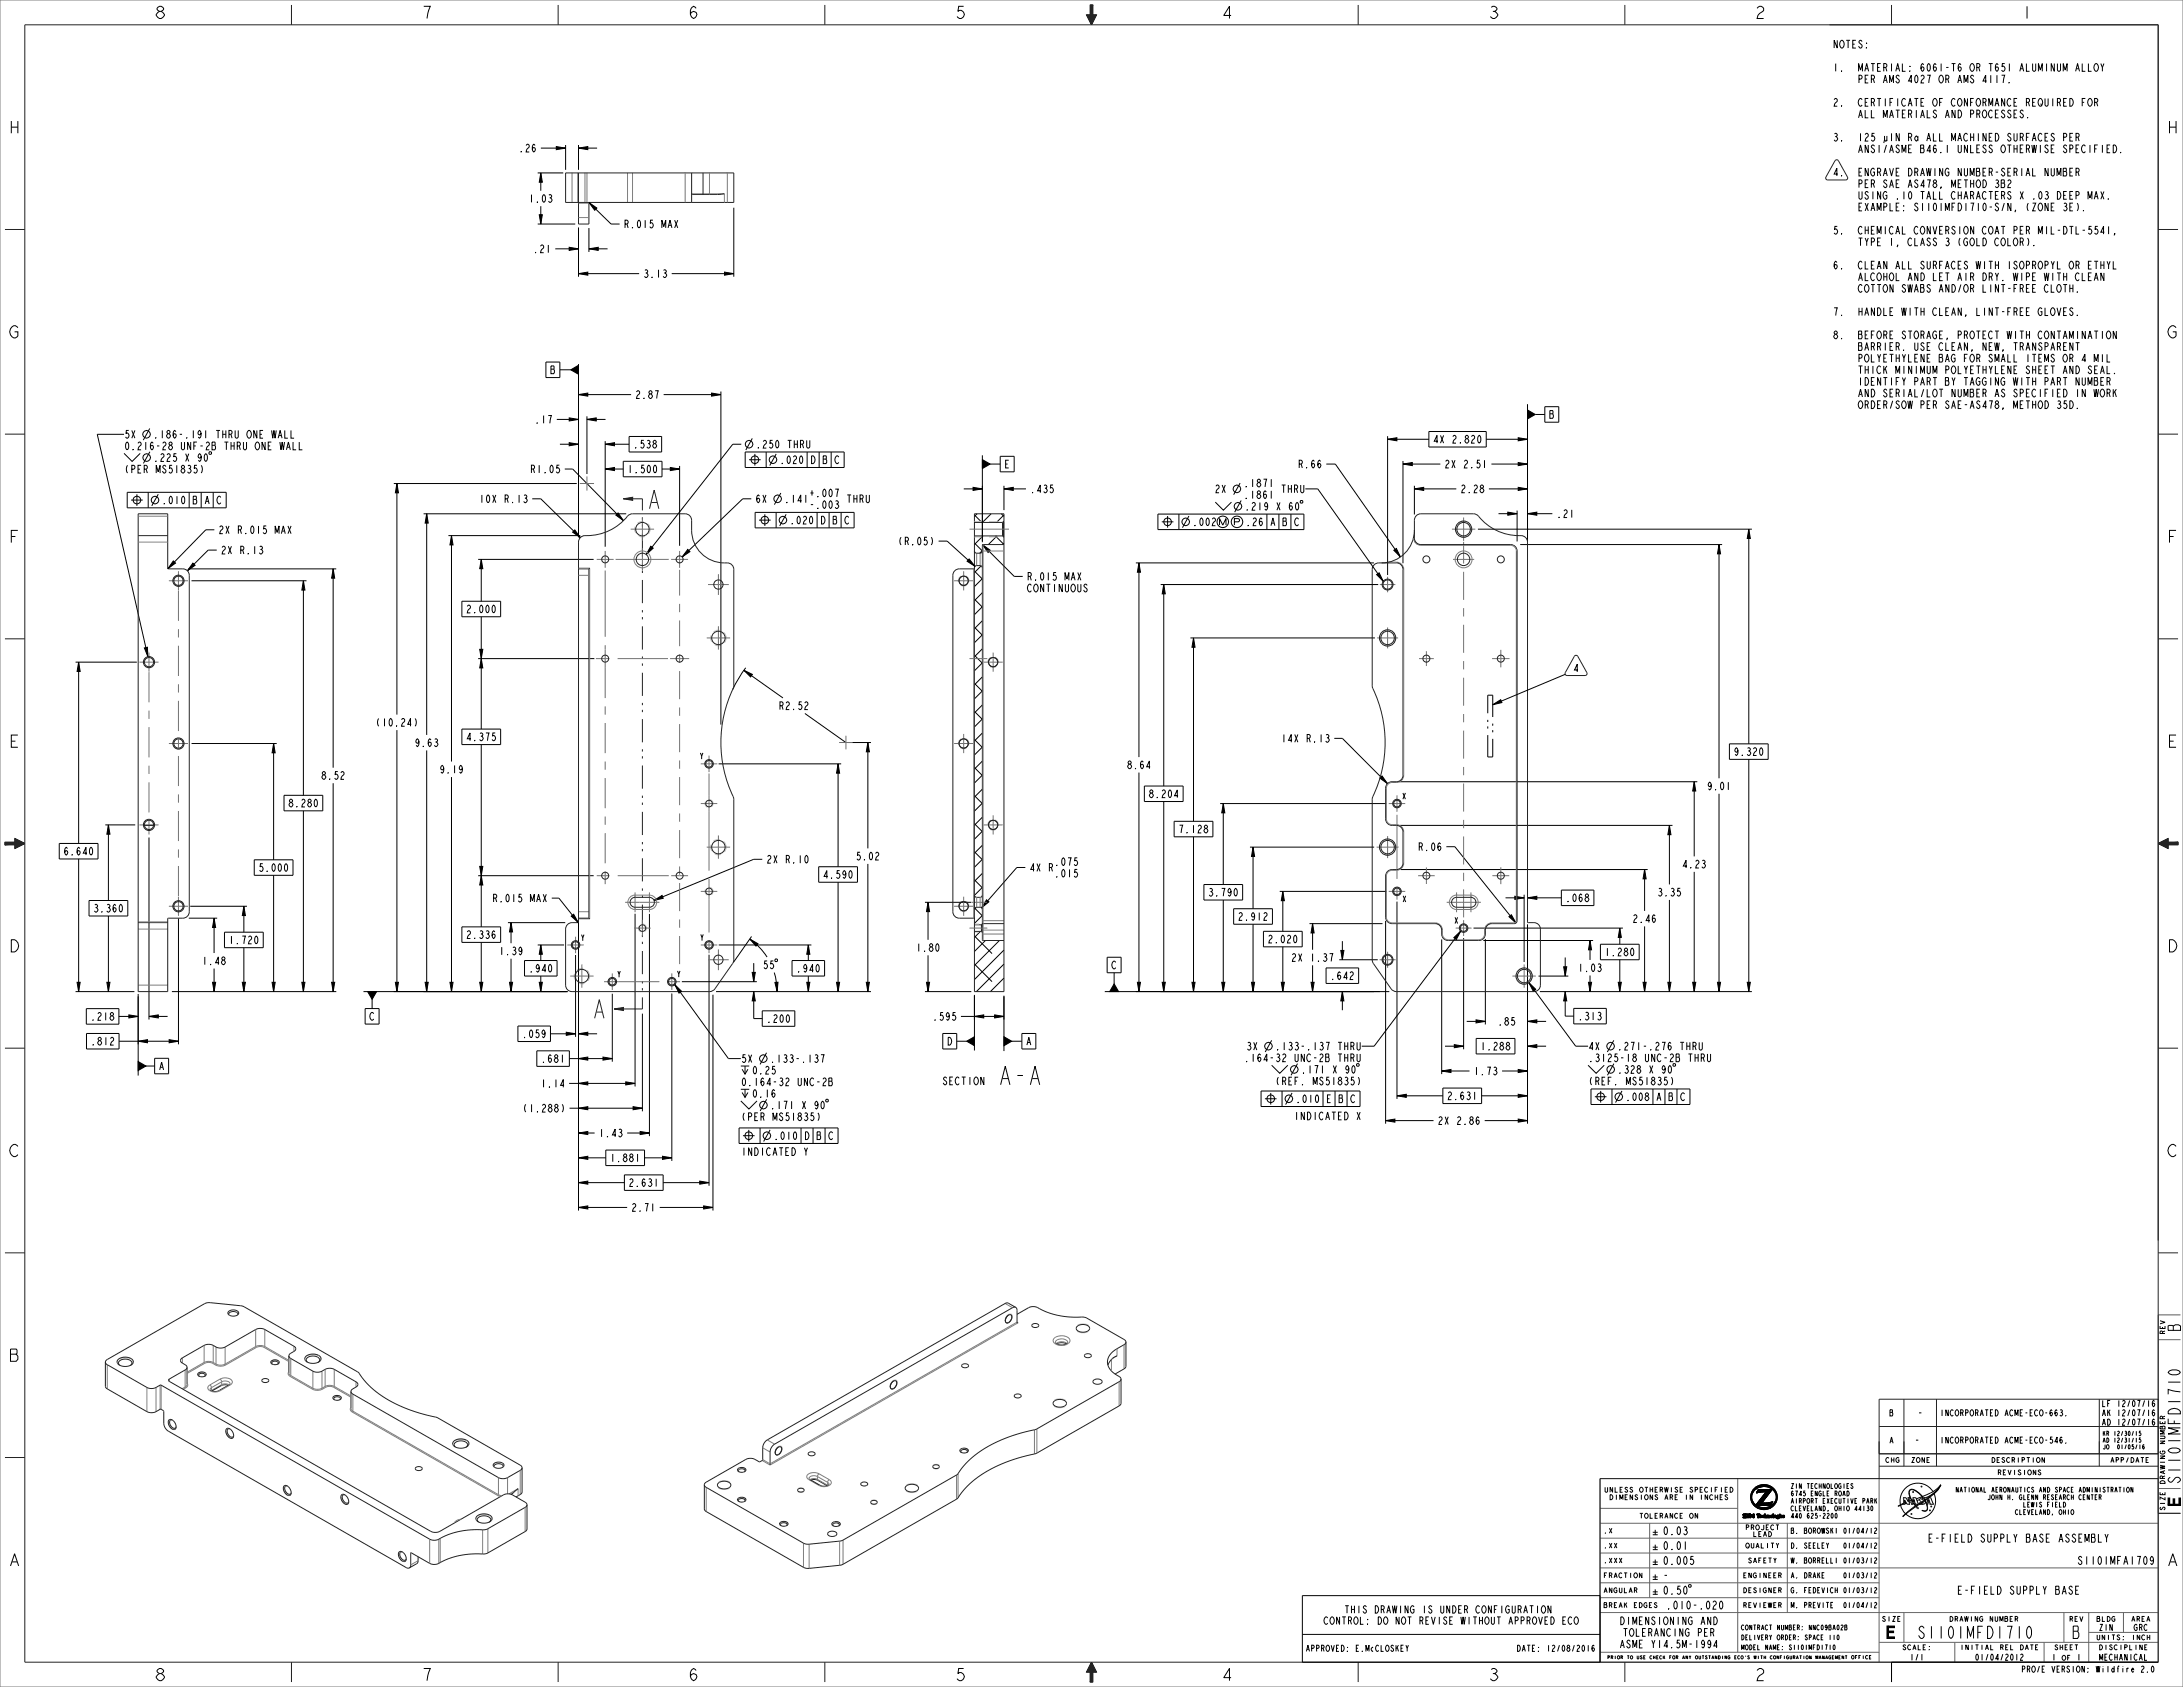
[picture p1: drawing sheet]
<svg xmlns="http://www.w3.org/2000/svg" width="1118mm" height="864mm" viewBox="0 0 1118 864" stroke-linecap="round" stroke-linejoin="round" font-family="sans-serif">
<defs><g id="words">
<text font-size="12.4" x="511" y="555">A-A</text>
<g font-size="8.3">
<text x="1116" y="682" transform="rotate(-90 1116 682)">B</text>
<text x="1116" y="771" transform="rotate(-90 1116 771)">E</text>
<text x="966" y="839">E</text>
<text x="1061" y="839">B</text>
</g>
<g font-size="8.1">
<text x="79" y="9">8</text>
<text x="215" y="9">7</text>
<text x="352" y="9">6</text>
<text x="488" y="9">5</text>
<text x="625" y="9">4</text>
<text x="761" y="9">3</text>
<text x="898" y="9">2</text>
<text x="1034" y="9">1</text>
<text x="4" y="68">H</text>
<text x="1109" y="68">H</text>
<text x="4" y="173">G</text>
<text x="1109" y="173">G</text>
<text x="4" y="278">F</text>
<text x="1109" y="278">F</text>
<text x="4" y="383">E</text>
<text x="1109" y="383">E</text>
<text x="4" y="487">D</text>
<text x="1109" y="487">D</text>
<text x="4" y="592">C</text>
<text x="1109" y="592">C</text>
<text x="4" y="697">B</text>
<text x="1116" y="760" transform="rotate(-90 1116 760)">S1101MFD1710</text>
<text x="4" y="802">A</text>
<text x="1109" y="802">A</text>
<text x="981" y="839">S1101MFD1710</text>
<text x="79" y="860">8</text>
<text x="215" y="860">7</text>
<text x="352" y="860">6</text>
<text x="488" y="860">5</text>
<text x="625" y="860">4</text>
<text x="761" y="860">3</text>
<text x="898" y="860">2</text>
</g>
<g font-size="5.4">
<text x="851" y="786">0.03</text>
<text x="988" y="789">E-FIELD SUPPLY BASE ASSEMBLY</text>
<text x="851" y="793">0.01</text>
<text x="851" y="801">0.005</text>
<text x="1064" y="801">S1101MFA1709</text>
<text x="851" y="809">-</text>
<text x="851" y="816">0.50</text>
<text x="1003" y="816">E-FIELD SUPPLY BASE</text>
<text x="853" y="824">.010-.020</text>
</g>
<g font-size="5.2">
<text x="938" y="25">NOTES:</text>
<text x="938" y="37">1.</text>
<text x="951" y="37">MATERIAL: 6061-T6 OR T651 ALUMINUM ALLOY</text>
<text x="951" y="42">PER AMS 4027 OR AMS 4117.</text>
<text x="938" y="54">2.</text>
<text x="951" y="54">CERTIFICATE OF CONFORMANCE REQUIRED FOR</text>
<text x="951" y="60">ALL MATERIALS AND PROCESSES.</text>
<text x="265" y="78">.26</text>
<text x="938" y="72">3.</text>
<text x="951" y="72">125 µIN Ra ALL MACHINED SURFACES PER</text>
<text x="951" y="78">ANSI/ASME B46.1 UNLESS OTHERWISE SPECIFIED.</text>
<text x="938" y="90">4.</text>
<text x="951" y="90">ENGRAVE DRAWING NUMBER-SERIAL NUMBER</text>
<text x="951" y="96">PER SAE AS478, METHOD 3B2</text>
<text x="951" y="102">USING .10 TALL CHARACTERS X .03 DEEP MAX.</text>
<text x="271" y="104">1.03</text>
<text x="951" y="108">EXAMPLE: S1101MFD1710-S/N, (ZONE 3E).</text>
<text x="319" y="117">R.015 MAX</text>
<text x="938" y="120">5.</text>
<text x="951" y="120">CHEMICAL CONVERSION COAT PER MIL-DTL-5541,</text>
<text x="951" y="126">TYPE I, CLASS 3 (GOLD COLOR).</text>
<text x="273" y="129">.21</text>
<text x="938" y="138">6.</text>
<text x="951" y="138">CLEAN ALL SURFACES WITH ISOPROPYL OR ETHYL</text>
<text x="329" y="142">3.13</text>
<text x="951" y="144">ALCOHOL AND LET AIR DRY. WIPE WITH CLEAN</text>
<text x="951" y="150">COTTON SWABS AND/OR LINT-FREE CLOTH.</text>
<text x="938" y="162">7.</text>
<text x="951" y="162">HANDLE WITH CLEAN, LINT-FREE GLOVES.</text>
<text x="938" y="173">8.</text>
<text x="951" y="173">BEFORE STORAGE, PROTECT WITH CONTAMINATION</text>
<text x="951" y="179">BARRIER. USE CLEAN, NEW, TRANSPARENT</text>
<text x="951" y="185">POLYETHYLENE BAG FOR SMALL ITEMS OR 4 MIL</text>
<text x="281" y="191">B</text>
<text x="951" y="191">THICK MINIMUM POLYETHYLENE SHEET AND SEAL.</text>
<text x="951" y="197">IDENTIFY PART BY TAGGING WITH PART NUMBER</text>
<text x="325" y="204">2.87</text>
<text x="951" y="203">AND SERIAL/LOT NUMBER AS SPECIFIED IN WORK</text>
<text x="951" y="209">ORDER/SOW PER SAE-AS478, METHOD 35D.</text>
<text x="793" y="214">B</text>
<text x="274" y="217">.17</text>
<text x="78" y="224">.186-.191</text>
<text x="110" y="224">THRU ONE WALL</text>
<text x="734" y="227">4X 2.820</text>
<text x="64" y="230">0.216-28 UNF-2B THRU ONE WALL</text>
<text x="324" y="229">.538</text>
<text x="387" y="229">.250 THRU</text>
<text x="101" y="236">90</text>
<text x="514" y="240">E</text>
<text x="664" y="240">R.66</text>
<text x="739" y="240">2X 2.51</text>
<text x="64" y="242">(PER MS51835)</text>
<text x="271" y="242">R1.05</text>
<text x="321" y="242">1.500</text>
<text x="637" y="249">.1871</text>
<text x="245" y="257">10X R.13</text>
<text x="401" y="257">.141</text>
<text x="414" y="254">+.007</text>
<text x="433" y="257">THRU</text>
<text x="527" y="252">.435</text>
<text x="637" y="255">.1861</text>
<text x="656" y="252">THRU</text>
<text x="748" y="252">2.28</text>
<text x="414" y="260">-.003</text>
<text x="797" y="265">.21</text>
<text x="112" y="273">2X R.015 MAX</text>
<text x="460" y="279">(R.05)</text>
<text x="113" y="284">2X R.13</text>
<text x="526" y="297">R.015 MAX</text>
<text x="526" y="303">CONTINUOUS</text>
<text x="238" y="314">2.000</text>
<text x="805" y="344">4</text>
<text x="399" y="363">R2.52</text>
<text x="192" y="372">(10.24)</text>
<text x="212" y="382">9.63</text>
<text x="238" y="379">4.375</text>
<text x="656" y="380">14X R.13</text>
<text x="887" y="387">9.320</text>
<text x="225" y="396">9.19</text>
<text x="577" y="394">8.64</text>
<text x="164" y="399">8.52</text>
<text x="874" y="404">9.01</text>
<text x="147" y="413">8.280</text>
<text x="588" y="408">8.204</text>
<text x="603" y="426">7.128</text>
<text x="32" y="438">6.640</text>
<text x="726" y="435">R.06</text>
<text x="392" y="442">2X R.10</text>
<text x="438" y="440">5.02</text>
<text x="540" y="443">.075</text>
<text x="132" y="446">5.000</text>
<text x="421" y="450">4.590</text>
<text x="527" y="446">4X R</text>
<text x="540" y="449">.015</text>
<text x="861" y="444">4.23</text>
<text x="252" y="462">R.015 MAX</text>
<text x="618" y="459">3.790</text>
<text x="801" y="462">.068</text>
<text x="848" y="459">3.35</text>
<text x="48" y="467">3.360</text>
<text x="634" y="471">2.912</text>
<text x="836" y="472">2.46</text>
<text x="117" y="483">1.720</text>
<text x="238" y="480">2.336</text>
<text x="649" y="483">2.020</text>
<text x="255" y="489">1.39</text>
<text x="469" y="487">1.80</text>
<text x="821" y="489">1.280</text>
<text x="103" y="494">1.48</text>
<text x="271" y="498">.940</text>
<text x="407" y="498">.940</text>
<text x="569" y="496">C</text>
<text x="661" y="492">2X 1.37</text>
<text x="808" y="497">1.03</text>
<text x="681" y="501">.642</text>
<text x="46" y="522">.218</text>
<text x="189" y="522">C</text>
<text x="392" y="523">.200</text>
<text x="477" y="522">.595</text>
<text x="767" y="525">.85</text>
<text x="808" y="522">.313</text>
<text x="267" y="531">.059</text>
<text x="46" y="535">.812</text>
<text x="485" y="535">D</text>
<text x="525" y="535">A</text>
<text x="653" y="538">.133-.137</text>
<text x="684" y="538">THRU</text>
<text x="758" y="538">1.288</text>
<text x="828" y="538">.271-.276</text>
<text x="860" y="538">THRU</text>
<text x="277" y="544">.681</text>
<text x="394" y="544">.133-.137</text>
<text x="637" y="543">.164-32 UNC-2B THRU</text>
<text x="813" y="543">.3125-18 UNC-2B THRU</text>
<text x="81" y="548">A</text>
<text x="385" y="550">0.25</text>
<text x="754" y="550">1.73</text>
<text x="277" y="557">1.14</text>
<text x="379" y="556">0.164</text>
<text x="395" y="556">-32 UNC-2B</text>
<text x="482" y="555">SECTION</text>
<text x="653" y="555">(REF. MS51835)</text>
<text x="813" y="555">(REF. MS51835)</text>
<text x="385" y="562">0.16</text>
<text x="741" y="563">2.631</text>
<text x="267" y="569">(1.288)</text>
<text x="416" y="568">90</text>
<text x="379" y="574">(PER MS51835)</text>
<text x="662" y="573">INDICATED X</text>
<text x="736" y="576">2X 2.86</text>
<text x="306" y="582">1.43</text>
<text x="379" y="592">INDICATED Y</text>
<text x="312" y="595">1.881</text>
<text x="322" y="607">2.631</text>
<text x="323" y="620">2.71</text>
<text x="982" y="725">-</text>
<text x="980" y="739">-</text>
<text x="830" y="832">DIMENSIONING AND</text>
<text x="831" y="838">TOLERANCING PER</text>
<text x="830" y="844">ASME Y14.5M-1994</text>
</g>
<g font-size="5">
<text x="689" y="826">THIS DRAWING IS UNDER CONFIGURATION</text>
<text x="679" y="832">CONTROL: DO NOT REVISE WITHOUT APPROVED ECO</text>
</g>
<g font-size="4.1">
<text x="358" y="389">Y</text>
<text x="718" y="409">X</text>
<text x="718" y="462">X</text>
<text x="744" y="473">X</text>
<text x="297" y="482">Y</text>
<text x="358" y="482">Y</text>
<text x="316" y="500">Y</text>
<text x="346" y="500">Y</text>
<text x="967" y="725">B</text>
<text x="993" y="725">INCORPORATED ACME-ECO-663.</text>
<text x="1076" y="720">LF 12/07/16</text>
<text x="1076" y="725">AK 12/07/16</text>
<text x="1076" y="730">AD 12/07/16</text>
<text x="967" y="739">A</text>
<text x="993" y="739">INCORPORATED ACME-ECO-546.</text>
<text x="1075" y="835">ZIN</text>
<text x="1092" y="835">GRC</text>
<text x="668" y="845">APPROVED: E.McCLOSKEY</text>
<text x="776" y="845">DATE: 12/08/2016</text>
<text x="978" y="850">1/1</text>
<text x="1011" y="850">01/04/2012</text>
<text x="1050" y="850">1</text>
<text x="1063" y="850">1</text>
<text x="1075" y="850">MECHANICAL</text>
<text x="1036" y="856">PRO/E VERSION:</text>
<text x="1074" y="856">Wildfire 2.0</text>
</g>
<g font-size="3.6">
<text x="917" y="785">B. BOROWSKI 01/04/12</text>
<text x="917" y="793">D. SEELEY</text>
<text x="943" y="793">01/04/12</text>
<text x="917" y="800">W. BORRELLI 01/03/12</text>
<text x="917" y="808">A. DRAKE</text>
<text x="943" y="808">01/03/12</text>
<text x="917" y="815">G. FEDEVICH 01/03/12</text>
<text x="917" y="823">M. PREVITE</text>
<text x="943" y="823">01/04/12</text>
</g>
<g font-size="3.3">
<text x="1108" y="683" transform="rotate(-90 1108 683)">REV</text>
<text x="1108" y="740" transform="rotate(-90 1108 740)">NUMBER</text>
<text x="965" y="749">CHG</text>
<text x="978" y="749">ZONE</text>
<text x="1019" y="749">DESCRIPTION</text>
<text x="1080" y="749">APP/DATE</text>
<text x="1022" y="755">REVISIONS</text>
<text x="917" y="762">ZIN TECHNOLOGIES</text>
<text x="1108" y="760" transform="rotate(-90 1108 760)">DRAWING</text>
<text x="822" y="764">UNLESS</text>
<text x="824" y="768">DIMENSIONS</text>
<text x="839" y="764">OTHERWISE</text>
<text x="852" y="768">ARE</text>
<text x="862" y="768">IN</text>
<text x="864" y="764">SPECIFIED</text>
<text x="869" y="768">INCHES</text>
<text x="917" y="766">6745 ENGLE ROAD</text>
<text x="1002" y="764">NATIONAL AERONAUTICS AND SPACE ADMINISTRATION</text>
<text x="1018" y="768">JOHN H. GLENN RESEARCH CENTER</text>
<text x="917" y="770">AIRPORT EXECUTIVE PARK</text>
<text x="917" y="773">CLEVELAND, OHIO 44130</text>
<text x="1036" y="772">LEWIS FIELD</text>
<text x="1108" y="773" transform="rotate(-90 1108 773)">SIZE</text>
<text x="839" y="777">TOLERANCE</text>
<text x="864" y="777">ON</text>
<text x="917" y="777">440 625-2200</text>
<text x="1032" y="775">CLEVELAND, OHIO</text>
<text x="821" y="785">.X</text>
<text x="894" y="783">PROJECT</text>
<text x="897" y="787">LEAD</text>
<text x="821" y="792">.XX</text>
<text x="894" y="792">QUALITY</text>
<text x="821" y="800">.XXX</text>
<text x="895" y="800">SAFETY</text>
<text x="821" y="808">FRACTION</text>
<text x="892" y="808">ENGINEER</text>
<text x="821" y="815">ANGULAR</text>
<text x="892" y="815">DESIGNER</text>
<text x="821" y="823">BREAK</text>
<text x="836" y="823">EDGES</text>
<text x="892" y="823">REVIEWER</text>
<text x="963" y="830">SIZE</text>
<text x="998" y="830">DRAWING</text>
<text x="1018" y="830">NUMBER</text>
<text x="1059" y="830">REV</text>
<text x="1073" y="830">BLDG</text>
<text x="1091" y="830">AREA</text>
<text x="891" y="839">DELIVERY ORDER:</text>
<text x="891" y="834">CONTRACT NUMBER:</text>
<text x="924" y="839">SPACE 110</text>
<text x="926" y="834">NNC09BA02B</text>
<text x="1073" y="839">UNITS:</text>
<text x="1091" y="839">INCH</text>
<text x="891" y="845">MODEL NAME:</text>
<text x="916" y="845">S1101MFD1710</text>
<text x="974" y="845">SCALE:</text>
<text x="1004" y="845">INITIAL</text>
<text x="1024" y="845">REL</text>
<text x="1034" y="845">DATE</text>
<text x="1052" y="845">SHEET</text>
<text x="1075" y="845">DISCIPLINE</text>
<text x="1055" y="850">OF</text>
</g>
<g font-size="3">
<text x="1076" y="735">KR 12/30/15</text>
<text x="1076" y="738">AD 12/31/15</text>
<text x="1076" y="742">JO</text>
<text x="1083" y="742">01/05/16</text>
</g>
<text font-size="2.3" x="948" y="849">OFFICE</text>
<g font-size="2.1">
<text x="824" y="849">PRIOR</text>
<text x="834" y="849">TO</text>
<text x="839" y="849">USE</text>
<text x="845" y="849">CHECK</text>
<text x="855" y="849">FOR</text>
<text x="862" y="849">ANY</text>
<text x="868" y="849">OUTSTANDING</text>
<text x="888" y="849">ECO'S</text>
<text x="897" y="849">WITH</text>
<text x="905" y="849">CONFIGURATION</text>
<text x="928" y="849">MANAGEMENT</text>
</g>
</g></defs>
<path d="M558 3h1l-1 5z" fill="#222"/>
<path d="M558 3h1l-1 5z" fill="none" stroke="#222" stroke-width=".51"/>
<path d="M559 3v5h-1z" fill="#222"/>
<path d="M559 3v5h-1z" fill="none" stroke="#222" stroke-width=".51"/>
<path d="M559 8h2l-2 5z" fill="#222"/>
<path d="M559 8h2l-2 5z" fill="none" stroke="#222" stroke-width=".51"/>
<path d="M558 8h1v5z" fill="#222"/>
<path d="M558 8h1v5z" fill="none" stroke="#222" stroke-width=".51"/>
<path d="M556 8h2l1 5z" fill="#222"/>
<path d="M556 8h2l1 5z" fill="none" stroke="#222" stroke-width=".51"/>
<path d="M8 429l5 3-5-1z" fill="#222"/>
<path d="M8 429l5 3-5-1z" fill="none" stroke="#222" stroke-width=".51"/>
<path d="M1105 432l10-1z" fill="#222"/>
<path d="M1105 432l10-1z" fill="none" stroke="#222" stroke-width=".51"/>
<path d="M1105 432l5-3v2z" fill="#222"/>
<path d="M1105 432l5-3v2z" fill="none" stroke="#222" stroke-width=".51"/>
<path d="M3 432l5-1 5 1z" fill="#222"/>
<path d="M3 432l5-1 5 1z" fill="none" stroke="#222" stroke-width=".51"/>
<path d="M3 431h5l-5 1z" fill="#222"/>
<path d="M3 431h5l-5 1z" fill="none" stroke="#222" stroke-width=".51"/>
<path d="M1105 432l10-1-5 1z" fill="#222"/>
<path d="M1105 432l10-1-5 1z" fill="none" stroke="#222" stroke-width=".51"/>
<path d="M1110 432l5-1v1z" fill="#222"/>
<path d="M1110 432l5-1v1z" fill="none" stroke="#222" stroke-width=".51"/>
<path d="M3 432h10z" fill="#222"/>
<path d="M3 432h10z" fill="none" stroke="#222" stroke-width=".51"/>
<path d="M8 432h5l-5 2z" fill="#222"/>
<path d="M8 432h5l-5 2z" fill="none" stroke="#222" stroke-width=".51"/>
<path d="M1105 432h5v2z" fill="#222"/>
<path d="M1105 432h5v2z" fill="none" stroke="#222" stroke-width=".51"/>
<path d="M559 851l-1 5h-2z" fill="#222"/>
<path d="M559 851l-1 5h-2z" fill="none" stroke="#222" stroke-width=".51"/>
<path d="M559 851v5h-1z" fill="#222"/>
<path d="M559 851v5h-1z" fill="none" stroke="#222" stroke-width=".51"/>
<path d="M559 851l2 5h-2z" fill="#222"/>
<path d="M559 851l2 5h-2z" fill="none" stroke="#222" stroke-width=".51"/>
<path d="M558 856h1l-1 5z" fill="#222"/>
<path d="M558 856h1l-1 5z" fill="none" stroke="#222" stroke-width=".51"/>
<path d="M559 856v5h-1z" fill="#222"/>
<path d="M559 856v5h-1z" fill="none" stroke="#222" stroke-width=".51"/>
<path d="M314 517l5-1v1z" fill="#222"/>
<path d="M305 518h3M314 517l5-1v1zM304 521l3-9 2 9" fill="none" stroke="#222" stroke-width=".51"/>
<path d="M319 255h5v1z" fill="#222"/>
<g fill="none" stroke="#222" stroke-width=".51">
<path d="M13 13h1092v838h-1092zM149 3v10M286 3v10M422 3v10M558 3h1v5h2l-2 5-3-5h2zM559 3v10M695 3v10M832 3v10M968 3v10M3 117h10M1105 117h10M3 222h10"/>
<path d="M1105 222h10M319 255h5v1zM319 255h10v6M333 257h3M329 265v1M329 268v2M329 273v12M333 260l2-9 2 9M499 263h15v16h-11v179l-1 1h-2l-1-1zM499 274h14M499 267h14M513 267v7"/>
<path d="M513 274l1 1M514 267v8M514 267h-1M329 289v1M329 292v1M329 297v12M499 282l1 1h2l1-1M499 291l1-1h2l1 1M329 312v2M329 316v1M3 327h10M329 321v12"/>
<path d="M329 336v1M329 340v1M1105 327h10M329 344v12M329 360v1M329 363v2M329 368v12M329 384v1M329 387v1M329 392v12M329 407v1M329 411v1"/>
<path d="M329 416v11M3 431h5v-2l5 3-5 2v-2h-5zM3 432h10M329 431v1M329 435v1M329 439v12M1105 432l5-3v2h5v1h-5v2zM1105 432h10M329 455v1M329 458v2M329 463v12M329 479v1"/>
<path d="M499 477h3M499 473h3M499 465l3-1 1 1v16h11v27h-15v-42zM502 477h1M502 473v4M503 473v4M503 473h-1M503 473h.1M329 482v1M329 487v12M329 511v6h-15M329 502v1"/>
<path d="M329 506v1M3 537h10M1105 537h10M3 641h10M1105 641h10M516 674l1-1 1 1-1 2-1 1-1-1zM457 707h1l1 1-1 2-1 1-1-1zM975 716v35M991 716v35M1075 716v35M962 730h143M3 746h10"/>
<path d="M398 741h2v1l-1 2-1 1-1-1zM962 744h143v-28h-143v41M962 751h143M1105 757h-286v94M1105 775h11M149 851v10M286 851v10M422 851v10M559 851l2 5h-2v5h-1v-5h-2zM559 851v10M695 851v10M832 851v10"/>
<path d="M968 851v10"/>
<circle cx="493" cy="297" r="2.4"/>
<circle cx="508" cy="339" r="2.4"/>
<circle cx="493" cy="381" r="2.4"/>
<circle cx="508" cy="422" r="2.4"/>
<circle cx="493" cy="464" r="2.4"/>
</g>
<g fill="none" stroke="#000" stroke-width=".51" stroke-dasharray="12.7 12.7" stroke-linecap="butt">
<path d="M499 278l4 4M499 264l4 3M510 274l4 5M513 263l1 1M499 292l4 4M499 307l4 4M499 335l4 5M499 321l4 4M499 350l4 4M499 379l4 4M499 364l4 4M499 393l4 4"/>
<path d="M499 407l4 4M499 436l4 4M499 422l4 4M499 450l4 4M499 479l15 15M499 465l4 4M499 494l14 14"/>
</g>
<g fill="none" stroke="#000" stroke-width=".51">
<path d="M277 76h13M285 75l5 1-5 1zM290 74v13M296 76l5-1v2zM296 74v13M296 76h10M275 89h13M277 89l1 4h-2zM277 89v9M275 115h19M276 110h2l-1 5zM277 106v9"/>
<path d="M296 116v26M302 117v12M376 106v36M284 127h12M291 127h5l-5 1zM302 127h4v1zM302 127h9M371 139l5 1-5 1zM296 140l5-1v2zM296 140h31M344 140h32M77 219l-4 6"/>
<path d="M285 215h11M291 214l5 1-5 1zM296 202l5-1v2zM296 200v75M296 202h27M300 215l5-1v2zM300 213v30M300 215h10M340 202h29M364 201l5 1-5 1zM369 200v171M64 232l4 4 4-4"/>
<path d="M64 222h-14l26 114M66 220h-1l-1 2h1a1.3 1.3 0 0 1 1 1 1.3 1.3 0 0 1-1 1h-1M67 220l2 4M69 220l-2 4M77 231l-4 6M80 236h.1M82 233l1-1 1 1-2 3h2M86 233v-1l1 1-1 3h1M90 232h-1v2a1.3 1.3 0 0 1 1 1 1.3 1.3 0 0 1-1 1M95 232l2 4M97 232l-2 4M107 231l1 1v1l-1-1z"/>
<path d="M287 227h9M291 227h5l-5 1zM310 227h5v1zM310 226v54M310 227h12M319 236h20v8h-20zM322 223h17v8h-17zM343 239l5 1-5 1zM348 239v40M380 227h-5l-44 57M382 231h50v8h-50zM383 235h6"/>
<path d="M385 224l-3 6M386 232v6M392 231v8M397 232l-3 6M401 237h.1M403 234h1l1 1-1 2-1-1zM406 234l1-1 1 1-2 3h2M410 234h1v1l-1 2-1-1zM413 231v8M415 233a2 2 0 0 1 2 2 2 2 0 0 1-2 2zM419 231v8M421 233l2 1v3h-2z"/>
<path d="M421 235h2M426 231v8M429 234v-1a2.1 2.1 0 0 0-2 2 2.1 2.1 0 0 0 2 2M679 238h5l33 47M710 225l5-1v2zM710 223v71M710 225h22M718 238l5-1v1zM718 236v52M718 238h19M732 221h29v8h-29zM761 225h21"/>
<path d="M764 238h18M777 224l5 1-5 1zM777 237l5 1h-5zM782 223v54M272 255h5l20 20M289 240h4l26 27M310 240l5-1v2zM310 240h9M339 240h9M385 255h-5l-31 30M389 254l-1-1-1 2 1 2h1v-2h-1l-1 1M391 253l1 4"/>
<path d="M392 253l-1 4M400 252l-4 6M493 250h10M498 249l5 1-5 1zM503 249v28M514 250l5-1v2zM514 249v12M514 250h11M724 250l5-1v2zM724 250h22M724 249v14M762 250h20"/>
<path d="M777 249l5 1-5 1zM217 263h104M218 263l1 5h-1zM218 263v113M230 274h67M231 274l1 5h-2zM231 274v116M294 271l3 4-4-3zM315 264l1-1 3 4zM333 280l1 1-3 3zM387 262h50v8h-50zM389 266h6"/>
<path d="M392 263v6M397 262v8M402 263l-3 6M406 268h.1M408 265h1l1 1-1 2-1-1zM411 265l1-1 1 1-2 3h2M415 265h1v1l-1 2-1-1zM418 262v8M421 264a2 2 0 0 1 1 2 2 2 0 0 1-1 2zM424 262v8M427 264l1 1v3h-1zM427 266h1"/>
<path d="M431 262v8M434 265v-1a2.1 2.1 0 0 0-1 2 2.1 2.1 0 0 0 1 2M500 263l-1 1M503 279l4 3-1 1zM503 279l16 16h5M503 274l-4 5M507 263l-4 4M510 274l-4 5M514 264l-4 3M514 278l-1 1M757 271h140M767 263h10"/>
<path d="M772 262l5 1-5 1zM777 261v16M778 279h104M782 263l5-1v2zM782 263h13M880 279l1 5h-2zM880 279v119M895 271l1 5h-1zM895 271v110M96 291h76M98 297h59M99 288l1 1-4 3z"/>
<path d="M111 282h-4l-11 10M155 297l1 5h-1zM155 297v110M171 291v5h-1zM171 291v102M245 286h59M246 286l1 5h-1zM246 286v22M352 281l1 1-4 3zM502 290l-3 3M503 282l-1 1M503 296l-4 4"/>
<path d="M581 288h122M583 288l1 5h-2zM583 288v100M714 282l1-1 2 4zM236 308h20v8h-20zM246 316v57M503 303l-4 4M503 311l-4 4M503 318l-4 4M39 339h31M40 339l1 5h-2zM40 339v93"/>
<path d="M74 332l1-1 1 5zM245 337h59M246 332h1l-1 5zM246 337l1 5h-1zM503 325l-4 4M503 332l-4 4M503 339l-4 4M609 327h95M611 327l1 4h-2zM611 327v93M381 343l4 2-1 2zM381 343l20 14"/>
<path d="M382 342l-7 11M503 347l-4 4M503 354l-4 4M236 373h20v8h-20zM412 365l21 15M503 361l-4 4M503 368l-4 4M503 375l-4 4M683 378h4l23 23M98 381h44M140 381l1 4h-2zM140 381v59"/>
<path d="M218 384v124M231 398v110M246 381v93M368 391h63M429 391l1 5h-2zM429 391v53M434 380h12M444 380l1 5h-1zM444 380v54M503 382l-4 4M503 390l-4 4M503 397l-4 4"/>
<path d="M583 396v112M706 398l2-1 2 4zM885 381h20v8h-20zM895 389v119M145 407h20v8h-20zM155 415v93M171 401v107M503 404l-4 4M503 411l-4 4M503 418l-4 4M625 411h85M626 411l1 5h-2z"/>
<path d="M626 411v42M716 400h153M867 400l1 5h-1zM867 400v38M880 406v102M30 432h20v8h-20zM40 440v68M54 422h15M56 422v5h-1zM56 422v39M76 429v93M390 440h-4l-51 21"/>
<path d="M503 426l-4 4M503 433l-4 4M503 440l-4 4M601 420h20v8h-20zM611 428v80M640 434h64M642 434v4h-1zM642 434v31M717 423h139M740 433h5l31 39M855 423v4h-1zM855 423v30"/>
<path d="M130 440h20v8h-20zM140 448v60M245 448h59M246 444h1l-1 4zM246 448l1 5h-1zM419 444h20v8h-20zM429 452v56M444 442v66M503 447l-4 4M503 454l-4 4M525 444h-4l-18 21M616 453h20v8h-20z"/>
<path d="M655 456h55M657 456l1 5h-2zM657 456v21M717 445h127M771 460h9M776 459l4 1h-4zM780 458v34M782 460l5-1v1zM782 460h17M782 458v12M799 456h17v8h-17zM842 445l1 5h-2z"/>
<path d="M842 445v21M867 446v62M46 461h19v8h-19zM56 469v39M91 470v65M97 470h14M97 464h29M110 470v5h-1zM110 470v18M115 477h20v8h-20zM125 464l1 5h-2zM125 464v13"/>
<path d="M236 474h20v8h-20zM260 472h29M262 472v5h-1zM262 472v11M296 472v148M325 468v88M332 468v114M335 461l4-3 1 2zM385 479l-10 14M474 462h23M475 462l1 5h-2zM475 462v19"/>
<path d="M500 464l-1 2M502 477l-3 3M503 469l-4 4M505 461l1 1-3 3zM626 461v47M632 465h19v8h-19zM642 473v35M647 477h20v8h-20zM670 473h38M672 473l1 5h-2zM672 473v13M709 471v104"/>
<path d="M715 462v101M754 475h77M773 469l1-1 2 4zM782 473v102M829 475l1 5h-2zM829 475v8M842 474v34M855 461v47M110 496v12M125 485v23M246 482v26M262 491v17"/>
<path d="M269 492h16v8h-16zM275 484h14M277 484l1 5h-2zM277 484v8M277 500v8M295 489v42M363 489v118M368 484h47M384 481l4 2-1 1zM384 481l4 3 5 6M385 498h2l-1 5zM386 493v10"/>
<path d="M393 492h-1l-1 2 1-1a1.3 1.3 0 0 1 1 2 1.3 1.3 0 0 1-1 1l-1-1M396 492h-1v2v-1a1.3 1.3 0 0 1 1 2 1.3 1.3 0 0 1-1 1l-1-1M396 498l2 10M397 491h1v1h-1zM405 492h17v8h-17zM414 484l1 5h-2zM414 484v8M414 500v8M475 489v19M504 481l-5 6M512 481l-13 13M514 486l-15 15"/>
<path d="M514 494l-14 14M657 485v23M672 494v14M679 495h17v8h-17zM686 491h19M686 487h2l-1 4zM687 482v9M738 481v69M749 480v57M759 481h57M760 481v43M788 500h15"/>
<path d="M801 495h1l-1 5zM801 490v10M814 481l1 5h-2zM814 481v10M814 499v9M819 483h20v8h-20zM829 491v17M39 508h30M39 503h2l-1 5zM44 516h17v8h-17zM55 503h1v5zM66 520h5l-5 1z"/>
<path d="M71 509v26M88 508h84M109 503h1v5zM124 503h2l-1 5zM139 503h2l-1 5zM155 503h1l-1 5zM170 503h1v5zM217 508h74M218 503h1l-1 5zM230 503h2l-1 5zM246 503h1l-1 5zM261 503h1v5z"/>
<path d="M276 503h2l-1 5zM313 509v34M329 519v50M344 509v85M349 503h38M365 509v111M367 508h79M386 508l1 4h-2zM386 508v13h4M390 517h17v8h-17zM397 503h1v5zM413 503h2l-1 5z"/>
<path d="M428 503h2l-1 5zM444 503h1l-1 5zM474 508h23M474 503h2l-1 5zM499 510v12M509 520h5l-5 1zM514 501l-7 7M514 510v12M581 508h130M582 503h2l-1 5zM610 503h2l-1 5zM625 503h2l-1 5z"/>
<path d="M641 503h1v5zM656 503h2l-1 5zM671 503h2l-1 5zM687 508l1 4h-2zM687 508v9M788 508h109M801 508l1 4h-1zM801 508v12h5M806 516h16v8h-16zM813 503h2l-1 5zM828 503h2l-1 5zM841 503h2l-1 5z"/>
<path d="M854 503h1v5zM867 503h1l-1 5zM879 503h2l-1 5zM895 503h1l-1 5zM44 529h17v8h-17zM61 520h10M61 533h30M71 533l5-1v2zM76 520h5v1zM76 520h10M87 532l4 1-4 1zM265 525h17v8h-17z"/>
<path d="M275 538h16v8h-16zM282 529h13M290 528l5 1-5 1zM296 529l5-1v2zM296 529h10M492 520h22M499 520h5v1zM740 536h9M745 535l4 1h-4zM751 523h9M756 522l4 1-4 1zM756 532h20v8h-20z"/>
<path d="M782 536l5-1v1zM782 523l5-1v2zM782 536h10M782 523h10M291 555h34M291 542h22M296 542l5-1v2zM296 555l5-1v1zM309 541l4 1-4 1zM320 554l5 1h-5zM738 548l5-1v2zM738 548h14"/>
<path d="M739 557h20v8h-20zM769 548h13M777 547l5 1-5 1zM292 567h37M296 567h5v1zM324 567h5l-5 1zM328 579l4 1-4 1zM709 574l5-1v1zM709 574h25M715 561l5-1v2zM715 561h24M759 561h23"/>
<path d="M760 574h22M777 573l5 1h-5zM777 560l5 1-5 1zM296 593l5-1v2zM296 580l5-1v2zM296 593h14M296 580h8M310 589h20v8h-20zM321 580h11M330 593h14M339 592l5 1-5 1zM296 618l5-1v2z"/>
<path d="M296 605h5v1zM296 618h25M296 605h24M320 601h20v8h-20zM338 618h27M340 605h23M358 605h5l-5 1zM360 617l5 1-5 1zM892 777h2zM892 777h1zM892 777h.1M893 775h.1"/>
<path d="M893 776h.1M892 775v1M892 776h.1M892 775h1zM892 775h2zM892 775h.1M893 775h1zM893 777h.1M893 775h-1M893 777h-1M893 775h1M893 776h-1"/>
<path d="M893 775v1M893 776v1M893 776l-1 1M893 776h1l-1 1zM893 777h1zM894 777h-1M894 777h.1M894 776h.1M894 775v1M894 775h.1M894 777h-2M894 775l-1 2"/>
<path d="M895 777h.1M895 775h.1M895 775v2zM895 775v2M895 775h1zM895 775h1M896 775h.1M896 775h-1M896 777h.1M896 775h1zM896 775h1l-1 1zM896 776l1-1v1z"/>
<path d="M896 776h.1M896 776v1zM896 775v2M896 766h1v3zM896 776v1M896 776l1 1M896 775h1M896 775l1 1M897 775h.1M897 776h.1M897 764h1l-2 2zM897 769l1 1v1z"/>
<path d="M897 777v-1zM897 777h.1M897 777h1zM897 763l2-1-2 2zM897 777h1M897 775h1zM897 775h1M898 775h.1M898 775l-1 1M898 775v2h-1zM898 775h-1M898 775v2"/>
<path d="M898 777h.1M898 762l1-1h4l-6 2zM898 762l2-1 3-1h2l2 1 2 2 1 3v2l-1 2-2 2-3 1h-3l-2-2-2-2-1-2 1-3zM898 763l4-2 5 1 1 1 1 2v4l-2 2-2 1h-3l-2-1-2-2-1-2v-2zM898 770l3 1-1 1-2-1zM899 761a7 7 0 0 1 8 0 7 7 0 0 1 2 8 5 5 0 0 0-1-6 5 5 0 0 0-5-2zM899 770h8M899 770h.1M899 770h8zM899 764h.1M899 775h2v1l-1-1 1 2h-1v-2l-1 1zM900 764h2h-3z"/>
<path d="M900 764h2zM900 764h.1M900 764h3zM900 772l1-1 5 1-2 1zM900 769h7v1h-8zM900 769h2zM900 769h.1M900 763h7l-1 1h-2h-4zM900 763h7zM900 763h.1M900 763l-1 1M900 764h-1"/>
<path d="M901 776h1l-1 1v-1h1zM901 777h1zM901 776h.1M901 776h1M902 764h-1M902 764h-2M902 764h.1M902 769h.1M902 769h2M902 776h-1l1 1-1-1M902 776h.1M902 776h1v1h-1z"/>
<path d="M903 777h.1M903 776v1M903 776h.1M903 764h-1M903 764h.1M903 764h1M903 776h-1v1h1M903 775l1 1 1 1h-1v-1v1h-1zM904 769h.1M904 772a6 6 0 0 0 5-3l-3 3zM904 764h2l-4 5h-2zM904 764h.1"/>
<path d="M904 776v1v-2h-1v2h3M904 776l1 1M904 764l-5 6M905 776h1v1h-1l1-1-1 1zM905 776h.1M905 776v1M905 777h.1M905 769h-1M905 769h.1M905 776v1zM906 776h.1M906 776h-1"/>
<path d="M906 764h.1M906 776v1M906 777h.1M906 776h1v1v-1l-1 1zM906 776h1v1h-1zM906 769h-1M906 769h2zM906 769h.1M907 777h.1M907 770h.1M907 776h.1M907 776v1"/>
<path d="M907 763h-7M907 763l-5 6M907 763h.1M907 769h.1M908 769h.1M908 769h-2M908 769l-1 1M908 775v2zM908 775v2M908 775h.1M908 777h.1M908 776h1v1v-1v1z"/>
<path d="M908 776h1v1zM909 777h.1M909 777v-1v1M909 776h.1M910 776h1l-1 1v-1zM910 776h.1M910 776v1M910 777h1h-1h1h-1zM910 777h.1M910 777h1h-1M911 776l1 1h-2zM911 777h-1"/>
<path d="M911 776h-1M911 776h.1M911 776l1 1h-1zM911 776v1M911 775h.1M912 776h1l-1 1zM912 776h.1M912 776h1M912 777h1zM912 777h.1M913 776h-1v1h1l-1-1M913 776h.1"/>
<path d="M913 776h1h-1v1v-1v1zM913 776v1v-1v1v-1M974 767h2l1 2v-2h1v3h-2l-1-2v2h-1zM975 769l-3 2 2-1M976 769h-1M976 769l-1 1M977 769h.1M979 775h.1M979 769h-2M979 768h-2M979 769l1 1h-2l2-3h-1h2l1 3M979 769h.1"/>
<path d="M979 769l2 2M979 763v1zM980 768v1h-1zM980 768h.1M980 768v1M981 771l1 1M981 764l3 3a1.2 1.2 0 0 0-1 0 1.2 1.2 0 0 0 1 2M981 764a2.1 2.1 0 0 0-2-2 2.1 2.1 0 0 0-2 2l2 4M981 764l4 3 1 3M981 764a2.2 2.2 0 0 0-2-2 2.2 2.2 0 0 0-2 2l2 4M981 764h.1M982 770h-2l1-1h-1l1 2"/>
<path d="M982 772h.1M983 768h-2M983 769v1M984 761h.1M984 767a1.8 1.8 0 0 1 2 2v1M984 767l1 1M984 766l-3 1M984 769h.1M984 769v1M985 767h-1M985 768l1 1-1 1h-2M986 770a2 2 0 0 1 1 3 2 2 0 0 1-3 0 2 2 0 0 0 3 0 2 2 0 0 0-1-3"/>
<path d="M987 767h.1M987 768l1 1h-1zM988 773h.1M988 767l2 3h-2v-1l-2 1 1-3M988 771h1zM990 764a9 9 0 0 0-12-4 9 9 0 0 0-5 10M990 765a9 9 0 0 1-5 12 9 9 0 0 1-12-6M994 760l-4 3-6 3M994 760a14 14 0 0 1-9 7M994 760l-3 3-6 5M994 760a31 31 0 0 1-13 11l-7 5 4-3 7-5M1105 851h-137v10"/>
<circle cx="75" cy="222" r="1.9"/>
<circle cx="75" cy="234" r="1.9"/>
<circle cx="383" cy="227" r="1.9"/>
<circle cx="386" cy="235" r="2"/>
<circle cx="396" cy="235" r="1.9"/>
<circle cx="398" cy="255" r="1.9"/>
<circle cx="392" cy="266" r="2"/>
<circle cx="401" cy="266" r="1.9"/>
</g>
<g fill="#000">
<path d="M285 75l5 1-5 1zM296 76l5-1v2zM277 89l1 4h-2zM276 110h2l-1 5zM291 127h5l-5 1zM302 127h4v1zM296 140l5-1v2zM371 139l5 1-5 1zM291 214l5 1-5 1zM296 202l5-1v2zM300 215l5-1v2zM364 201l5 1-5 1z"/>
<path d="M291 227h5l-5 1zM310 227h5v1zM710 225l5-1v2zM718 238l5-1v1zM777 224l5 1-5 1zM777 237l5 1h-5zM310 240l5-1v2zM343 239l5 1-5 1zM498 249l5 1-5 1zM514 250l5-1v2zM724 250l5-1v2zM777 249l5 1-5 1z"/>
<path d="M218 263l1 5h-1zM231 274l1 5h-2zM294 271l3 4-4-3zM315 264l1-1 3 4zM503 279l4 3-1 1zM772 262l5 1-5 1zM782 263l5-1v2zM880 279l1 5h-2zM895 271l1 5h-1zM99 288l1 1-4 3zM155 297l1 5h-1zM171 291v5h-1z"/>
<path d="M246 286l1 5h-1zM333 280l1 1-3 3zM352 281l1 1-4 3zM583 288l1 5h-2zM714 282l1-1 2 4zM40 339l1 5h-2zM74 332l1-1 1 5zM246 337l1 5h-1zM246 332h1l-1 5zM611 327l1 4h-2zM381 343l4 2-1 2zM140 381l1 4h-2z"/>
<path d="M429 391l1 5h-2zM444 380l1 5h-1zM626 411l1 5h-2zM706 398l2-1 2 4zM867 400l1 5h-1zM56 422v5h-1zM642 434v4h-1zM855 423v4h-1zM246 448l1 5h-1zM246 444h1l-1 4zM657 456l1 5h-2zM776 459l4 1h-4z"/>
<path d="M782 460l5-1v1zM842 445l1 5h-2zM110 470v5h-1zM125 464l1 5h-2zM262 472v5h-1zM335 461l4-3 1 2zM475 462l1 5h-2zM505 461l1 1-3 3zM672 473l1 5h-2zM773 469l1-1 2 4zM829 475l1 5h-2zM277 484l1 5h-2z"/>
<path d="M384 481l4 2-1 1zM414 484l1 5h-2zM686 487h2l-1 4zM801 495h1l-1 5zM814 481l1 5h-2zM39 503h2l-1 5zM55 503h1v5zM109 503h1v5zM124 503h2l-1 5zM139 503h2l-1 5zM155 503h1l-1 5zM170 503h1v5z"/>
<path d="M218 503h1l-1 5zM230 503h2l-1 5zM246 503h1l-1 5zM261 503h1v5zM276 503h2l-1 5zM386 508l1 4h-2zM385 498h2l-1 5zM397 503h1v5zM413 503h2l-1 5zM428 503h2l-1 5zM444 503h1l-1 5zM474 503h2l-1 5z"/>
<path d="M582 503h2l-1 5zM610 503h2l-1 5zM625 503h2l-1 5zM641 503h1v5zM656 503h2l-1 5zM671 503h2l-1 5zM687 508l1 4h-2zM801 508l1 4h-1zM813 503h2l-1 5zM828 503h2l-1 5zM841 503h2l-1 5zM854 503h1v5z"/>
<path d="M867 503h1l-1 5zM879 503h2l-1 5zM895 503h1l-1 5zM71 533l5-1v2zM66 520h5l-5 1zM76 520h5v1zM87 532l4 1-4 1zM290 528l5 1-5 1zM296 529l5-1v2zM499 520h5v1zM509 520h5l-5 1zM745 535l4 1h-4z"/>
<path d="M756 522l4 1-4 1zM782 536l5-1v1zM782 523l5-1v2zM296 542l5-1v2zM296 555l5-1v1zM309 541l4 1-4 1zM320 554l5 1h-5zM738 548l5-1v2zM777 547l5 1-5 1zM296 567h5v1zM324 567h5l-5 1zM709 574l5-1v1z"/>
<path d="M715 561l5-1v2zM777 573l5 1h-5zM777 560l5 1-5 1zM296 593l5-1v2zM296 580l5-1v2zM328 579l4 1-4 1zM339 592l5 1-5 1zM296 618l5-1v2zM296 605h5v1zM358 605h5l-5 1zM360 617l5 1-5 1zM899 761a7 7 0 0 1 8 0 7 7 0 0 1 2 8 5 5 0 0 0-1-6 5 5 0 0 0-5-2z"/>
<path d="M893 775h1zM892 775h1zM892 777h1zM892 775h2zM893 776h1l-1 1zM892 777h2zM893 777h1zM895 775v2zM895 775h1zM896 776v1zM896 776l1-1v1zM896 775h1z"/>
<path d="M896 775h1l-1 1zM896 766h1v3zM897 764h1l-2 2zM897 777v-1zM897 775h1zM897 769l1 1v1zM897 777h1zM898 775v2h-1zM897 763l2-1-2 2zM898 770l3 1-1 1-2-1zM899 775h2v1l-1-1 1 2h-1v-2l-1 1zM900 763h7z"/>
<path d="M904 764h2l-4 5h-2zM898 762l1-1h4l-6 2zM901 776h1l-1 1v-1h1zM900 764h2h-3zM900 764h2zM900 769h2zM901 777h1zM900 772l1-1 5 1-2 1zM902 776h1v1h-1zM900 764h3zM903 775l1 1 1 1h-1v-1v1h-1zM905 776h1v1h-1l1-1-1 1z"/>
<path d="M900 769h7v1h-8zM899 770h8zM906 776h1v1v-1l-1 1zM900 763h7l-1 1h-2h-4zM906 769h2zM908 775v2zM908 776h1v1v-1v1zM904 772a6 6 0 0 0 5-3l-3 3zM910 776h1l-1 1v-1zM910 777h1h-1h1h-1zM911 776l1 1h-1zM912 776h1l-1 1z"/>
<path d="M912 777h1zM913 776h1h-1v1v-1v1z"/>
</g>
<g fill="none" stroke="#646464" stroke-width=".51">
<path d="M1116 673h-11v178h-286v-94h286M1105 686h11M890 757v89M962 757v94M819 780h286M819 772h71M845 780v38M915 780v45M1105 775h11M1105 762h11M819 795h143M819 787h143"/>
<path d="M819 818h143M819 810h143M819 803h286M819 825h286M975 825v16M1057 825v16M1069 836h36M1069 825v26M1087 825v11M819 846h143M962 841h143M1001 841v10"/>
<path d="M1046 841v10"/>
</g>
<path d="M0 0h1118v864h-1118zM500 283v7M502 283v7" fill="none" stroke="#7d7d7d" stroke-width=".51"/>
<g fill="none" stroke="#c3c3c3" stroke-width=".51">
<path d="M499 275h4M499 267h4M506 275h5M506 267h5M499 477h2M499 473h2M515 674l-1 2M515 674a1.6 1.6 0 0 1 3-1 1.6 1.6 0 0 1 0 2M515 674h.1M552 678a6 6 0 0 1 5 0M557 678h.1M63 695l-2 1"/>
<path d="M63 695l4 1M63 695h.1M68 698l-1 1M68 698h.1M68 697h.1M68 697v1M140 696l-1 1M140 696l2 1M140 696h.1M143 698h-1M143 698h.1M143 697h.1"/>
<path d="M143 697v1M157 697h.1M159 694h-2M159 694h.1M162 694h.1M162 694h-3M162 694h1M164 697h-1M164 697h.1M164 695h.1M164 695v1M164 696v1"/>
<path d="M164 696h.1M551 682h.1M551 682h1a6 6 0 0 0 5 0M102 704h.1M102 703h.1M105 703h-3M105 704h.1M105 703v1M171 715h.1M174 715h-3M174 716h.1M175 716h-1"/>
<path d="M175 716h.1M175 715v1M456 710h.1M457 711h.1M459 709a1.6 1.6 0 0 0-1-3 1.6 1.6 0 0 0-2 2v2M459 708v1M540 720a6 6 0 0 0 5 0M540 717h.1M540 717a6 6 0 0 1 5 0M545 717h.1M86 728v1M86 729h.1"/>
<path d="M86 729l1 1M87 730h.1M87 730l1 1M88 731h.1M88 731l1 1M88 727h.1M89 732h.1M90 731l-1 1M116 733h.1M116 733l1 3M117 736h.1M117 736h2"/>
<path d="M119 736h.1M234 737l-1 1M234 737h4M234 737h.1M238 737h.1M238 737l1 1M240 740h-1M240 740h.1M240 739h.1M240 739v1M239 740v1M239 740h.1"/>
<path d="M368 759h.1M368 759a6 6 0 0 1 6 0M378 753h.1M378 752v1M378 752h.1M380 751h.1M380 751l2 1M382 752h.1M382 753h-1M382 753h.1M382 752v1M397 744h.1"/>
<path d="M399 745h.1M400 743a1.6 1.6 0 0 0 0-3 1.6 1.6 0 0 0-3 1v3M400 742h.1M478 752h.1M478 752h3M478 750h3M481 752h.1M481 750h.1M492 742v1M492 743h.1M492 742h.1M494 741h.1"/>
<path d="M494 741l2 1M495 743h.1M496 743h-1M496 743h.1M496 742h.1M496 742v1M145 762h.1M145 762l1 2M146 764h.1M146 764l1 1M147 765h.1M147 765h1"/>
<path d="M147 761h.1M148 765h.1M149 765h-1M149 765h.1M175 766v1M175 767h.1M175 767l1 2M176 769h.1M176 769l1 1M177 765h.1M177 770h.1M178 770h-1"/>
<path d="M178 770h.1M246 775l-1 1M246 775h.1M249 775h.1M249 775h-3M249 775l2 1M251 779h.1M252 777h.1M252 777l-1 2M368 762h.1M368 762a6 6 0 0 0 6 0M378 768h.1"/>
<path d="M378 768v1M378 767h.1M380 767h.1M380 767h2M382 767h.1M382 768l-1 1M382 767v1M382 768h.1M399 780h.1M400 779h.1M402 779h.1M402 779l1 1"/>
<path d="M403 780h.1M408 764h.1M408 764h3M409 762h3M409 762h.1M412 762h.1M426 780h.1M427 779h.1M429 779h.1M429 779l1 1M430 780h.1M446 770h.1"/>
<path d="M446 770h3M446 768h3M449 768h.1M464 763h.1M464 763a6 6 0 0 0 6 0M464 760a6 6 0 0 1 6 0M470 763h.1M470 760h.1M204 796h.1M204 796l1 1M205 797h.1M205 797v1"/>
<path d="M205 798h.1M205 798l2 1M206 794h.1M207 799h.1M208 799h-1M208 799h.1M208 798h.1M399 780v1M399 781h.1M399 781h1M403 781h.1M403 780v1"/>
<path d="M426 780v1M426 781h.1M430 781h.1M430 780v1"/>
</g>
<g fill="none" stroke="#c3c3c3" stroke-width=".51" stroke-dasharray="3.4 2.2" stroke-linecap="butt">
<path d="M333 271a4 4 0 0 0-6-4 4 4 0 0 0-1 7 4 4 0 0 0 7-2v-1M753 271a4 4 0 0 0-5-4 4 4 0 0 0-1 7 4 4 0 0 0 6-2v-1M94 297a2.7 2.7 0 0 0-4-2 2.7 2.7 0 0 0 0 4 2.7 2.7 0 0 0 4-1v-1M496 297a2.7 2.7 0 0 0-4-2 2.7 2.7 0 0 0 0 4 2.7 2.7 0 0 0 4-1v-1M79 339a2.7 2.7 0 0 0-4-3 2.7 2.7 0 0 0 0 5 2.7 2.7 0 0 0 4-1v-1M372 327a4 4 0 0 0-6-4 4 4 0 0 0-1 7 4 4 0 0 0 7-3M511 339a2.7 2.7 0 0 0-4-3 2.7 2.7 0 0 0 0 5 2.7 2.7 0 0 0 4-1v-1M714 327a4 4 0 0 0-5-4 4 4 0 0 0-1 7 4 4 0 0 0 6-3M94 381a2.7 2.7 0 0 0-4-3 2.7 2.7 0 0 0 0 5 2.7 2.7 0 0 0 4-2M365 391a2.1 2.1 0 0 0-3-2 2.1 2.1 0 0 0 0 4 2.1 2.1 0 0 0 3-1v-1M496 381a2.7 2.7 0 0 0-4-3 2.7 2.7 0 0 0 0 5 2.7 2.7 0 0 0 4-2M365 411a2.1 2.1 0 0 0-3-2 2.1 2.1 0 0 0 0 4 2.1 2.1 0 0 0 3-1v-1"/>
<path d="M717 411a2.1 2.1 0 0 0-3-2 2.1 2.1 0 0 0 0 4 2.1 2.1 0 0 0 3-1v-1M79 422a2.7 2.7 0 0 0-4-2 2.7 2.7 0 0 0 0 4 2.7 2.7 0 0 0 4-1v-1M372 434a4 4 0 0 0-6-4 4 4 0 0 0-1 7 4 4 0 0 0 7-3M511 422a2.7 2.7 0 0 0-4-2 2.7 2.7 0 0 0 0 4 2.7 2.7 0 0 0 4-1v-1M714 434a4 4 0 0 0-5-4 4 4 0 0 0-1 7 4 4 0 0 0 6-3M365 456a2.1 2.1 0 0 0-3-2 2.1 2.1 0 0 0 0 4 2.1 2.1 0 0 0 3-1v-1M717 456a2.1 2.1 0 0 0-3-2 2.1 2.1 0 0 0 0 4 2.1 2.1 0 0 0 3-1v-1M94 464a2.7 2.7 0 0 0-4-3 2.7 2.7 0 0 0 0 5 2.7 2.7 0 0 0 4-1v-1M331 475a2.1 2.1 0 0 0-3-2 2.1 2.1 0 0 0 0 4 2.1 2.1 0 0 0 3-1v-1M496 464a2.7 2.7 0 0 0-4-3 2.7 2.7 0 0 0 0 5 2.7 2.7 0 0 0 4-1v-1M751 475a2.1 2.1 0 0 0-3-2 2.1 2.1 0 0 0 0 4 2.1 2.1 0 0 0 3-1v-1M297 484a2.1 2.1 0 0 0-3-2 2.1 2.1 0 0 0-1 3 2.1 2.1 0 0 0 4-1"/>
<path d="M302 500a4 4 0 0 0-6-4 4 4 0 0 0-1 7 4 4 0 0 0 7-3M365 484a2.1 2.1 0 0 0-3-2 2.1 2.1 0 0 0 0 3 2.1 2.1 0 0 0 3-1M784 500a4 4 0 0 0-5-4 4 4 0 0 0-1 7 4 4 0 0 0 6-3M316 503a2.1 2.1 0 0 0-3-2 2.1 2.1 0 0 0-1 3 2.1 2.1 0 0 0 3-1h1M346 503a2.1 2.1 0 0 0-3-2 2.1 2.1 0 0 0 0 3 2.1 2.1 0 0 0 3-1"/>
</g>
<!-- layer: 12__DATUM_AXES -->
<g fill="none" stroke="#707070" stroke-width=".51">
<path d="M297 248h7M300 244v7M749 277v11M306 286h8M310 282v9M310 292v34M315 286h27M329 281v11M344 286h8M348 282v9M348 292v13M362 299h11"/>
<path d="M368 294v11M706 299h8M710 295v8M744 286h11M749 293v14M348 309v4M348 318v13M749 311v5M749 320v14M305 337h7M310 330v27M316 337h26"/>
<path d="M343 337h10M348 335v4M496 337h9M726 337h8M730 333v8M749 338v5M764 337h9M768 333v9M348 344v14M749 347v14M310 362v4M310 370v16"/>
<path d="M348 362v4M348 371v14M433 377v7M749 366v4M749 374v14M310 390v4M310 398v16M348 389v5M348 398v14M430 380h7M749 393v4M310 418v4"/>
<path d="M348 416v5M749 401v14M749 420v4M310 426v16M348 425v14M749 428v15M306 448h6M310 446v7M316 448h26M325 457v10M332 457v10M344 448h8"/>
<path d="M348 444v4M348 452v14M726 448h8M730 444v9M746 457v10M749 447v4M749 455v15M753 457v10M764 448h9M768 444v9M320 462h18M348 471v4"/>
<path d="M348 479v15M497 462h8M741 462h17M362 491h11M368 486v11M706 491h9M710 487v8"/>
</g>
<path d="M300 89v15M225 788v12" fill="none" stroke="#7d7d7d" stroke-width=".51"/>
<g fill="none" stroke="#222" stroke-width=".51">
<path d="M354 104h17M354 271a17 17 0 0 0 17 17M117 671a3 3 0 0 1 5 1 4 4 0 0 1-5 1zM117 673a2.7 2.7 0 0 1 5 0M117 673h.1M528 678h1a1.7 1.7 0 0 1 2-1 1.7 1.7 0 0 1 1 2h-1a1.7 1.7 0 0 1-2 1 1.7 1.7 0 0 1-1-2zM493 699v-1a1.8 1.8 0 0 1 2 0 1.8 1.8 0 0 1 1 1l-1 1a1.8 1.8 0 0 1-1 0 1.8 1.8 0 0 1-2-1zM555 693h1a1.7 1.7 0 0 1 2 0 1.7 1.7 0 0 1 1 1l-1 1a1.7 1.7 0 0 1-2 0 1.7 1.7 0 0 1-1-1zM572 690a7 7 0 0 0-5 7 7 7 0 0 0 5 7M134 706h2h2a2.1 2.1 0 0 1-4 1zM519 714h1a1.8 1.8 0 0 1 2-1 1.8 1.8 0 0 1 1 2h-1a1.8 1.8 0 0 1-1 1 1.8 1.8 0 0 1-2-2zM560 707a2.4 2.4 0 0 1 2-1 2.4 2.4 0 0 1 2 2 2.5 2.5 0 0 1-2 1 2.5 2.5 0 0 1-2-2z"/>
<path d="M213 751h2l1 1a2 2 0 0 1-3 0zM253 749a3 3 0 0 1 5 1 4 4 0 0 1-5 1zM253 751h.1M258 751l-1-1a2.8 2.8 0 0 0-4 1M258 751h.1M414 744a1.8 1.8 0 0 1 2-1 1.8 1.8 0 0 1 1 2 1.8 1.8 0 0 1-2 0 1.8 1.8 0 0 1-1-1zM441 759a1.8 1.8 0 0 1 2 0 1.8 1.8 0 0 1 1 1 1.8 1.8 0 0 1-2 1 1.8 1.8 0 0 1-1-2zM265 766h-1M424 785a2.4 2.4 0 0 1 3-1 2.4 2.4 0 0 1 1 2 2.5 2.5 0 0 1-2 1 2.5 2.5 0 0 1-2-2z"/>
<circle cx="310" cy="286" r="1.8"/>
<circle cx="348" cy="286" r="1.8"/>
<circle cx="368" cy="299" r="2.4"/>
<circle cx="710" cy="299" r="2.8"/>
<circle cx="710" cy="299" r="2.4"/>
<circle cx="730" cy="286" r="1.8"/>
<circle cx="768" cy="286" r="1.8"/>
<circle cx="310" cy="337" r="1.8"/>
<circle cx="348" cy="337" r="1.8"/>
<circle cx="730" cy="337" r="1.8"/>
<circle cx="768" cy="337" r="1.8"/>
<circle cx="310" cy="448" r="1.8"/>
<circle cx="348" cy="448" r="1.8"/>
<circle cx="730" cy="448" r="1.8"/>
<circle cx="768" cy="448" r="1.8"/>
<circle cx="368" cy="491" r="2.4"/>
<circle cx="710" cy="491" r="2.8"/>
<circle cx="710" cy="491" r="2.4"/>
</g>
<!-- layer: 21__HOLES -->
<g fill="none" stroke="#707070" stroke-width=".51">
<path d="M323 271h12M329 265v12M496 271h21M743 271h12M749 265v12M86 297h10M91 292v26M488 297h10M493 292v10M71 339h10M76 334v10M91 322v4"/>
<path d="M91 331v15M362 327h12M368 321v12M504 339h9M508 334v10M705 327h11M710 321v11M76 344v16M91 350v5M91 359v15M76 364v4M76 372v16"/>
<path d="M91 378v5M493 376v10M76 392v4M86 381h10M91 387v15M359 391h8M363 387v8M363 396v50M488 381h10M76 400v16M91 407v4M91 415v16"/>
<path d="M359 411h8M508 417v10M711 411h8M715 407v9M715 417v33M71 422h10M76 420v7M91 435v4M362 434h12M368 428v12M504 422h9M705 434h11"/>
<path d="M710 428v11M91 443v16M91 459v10M359 456h8M363 450v27M493 459v10M711 456h8M715 454v7M86 464h10M295 480v8M325 475h8M329 471v8"/>
<path d="M488 464h10M496 475h9M745 475h8M749 471v8M290 484h9M292 500h12M298 494v12M313 498v9M344 498v9M359 484h8M363 482v6M774 500h12"/>
<path d="M780 494v12M309 503h29M342 503h6"/>
</g>
<g fill="none" stroke="#222" stroke-width=".51">
<path d="M516 674l1-1a2.7 2.7 0 0 1-1 4 1.8 1.8 0 0 1-2-1 1.8 1.8 0 0 1 1-2zM516 673h.1M551 679a4 4 0 0 1 7 1 4 4 0 0 1-7 0zM61 699h.1M61 699v-1a4 4 0 0 1 3-2 4 4 0 0 1 4 2l-1 1M67 695h.1M67 695a4 4 0 0 0-7 3l1 1M67 695l1 2-1 2a7 7 0 0 1-6 0M139 698h.1M139 698a1.9 1.9 0 0 1 3 0M139 698a1.2 1.2 0 0 1 0-2 1.2 1.2 0 0 1 1 0l3 1v1h-1M142 698h-3"/>
<path d="M142 698h.1M157 697h.1M158 697h-1a4 4 0 0 1 3-3 4 4 0 0 1 4 2l-1 1M163 694h.1M163 694a4 4 0 0 0-7 2l1 1M163 694l1 1-1 2a7 7 0 0 1-6 0M102 704v1M102 704a1.9 1.9 0 0 1 3 0M102 704h-1a1.2 1.2 0 0 1 1-1 1.2 1.2 0 0 1 1-1l2 1 1 1h-1M102 704h.1M105 704h-3M105 704v1"/>
<path d="M171 716a2.1 2.1 0 0 1 3-1h1l-1 1M171 716h.1M171 716v1M171 716a1.9 1.9 0 0 1 3 0M174 716h-3M174 716v1M457 707h2a2.7 2.7 0 0 1-2 4 1.8 1.8 0 0 1-1-2 1.8 1.8 0 0 1 1-1zM457 711h.1M540 717a4 4 0 0 1 6 2 4 4 0 0 1-7-1zM88 732h.1M88 727h-1a1.9 1.9 0 0 0-1 1 1.9 1.9 0 0 0 1 2l1 2M88 727h.1"/>
<path d="M88 727h-1a2.9 2.9 0 0 0 2 4l1-1M88 727l2 1v2v2h-2M116 731h2l1 3v2h-1a4 4 0 0 1-2-5zM118 731h.1M118 731l-1 1a2.9 2.9 0 0 0 2 4l1-1M239 737h.1M239 737a4 4 0 0 0-7 2l1 2M239 737l1 2M240 739l-1 2a7 7 0 0 1-6 0M240 739h.1M233 741h.1M233 741v-1a4 4 0 0 1 3-3 4 4 0 0 1 3 2v2"/>
<path d="M368 759a4 4 0 0 1 6 2 4 4 0 0 1-7-1zM381 753a1.9 1.9 0 0 0-3 0M381 753h.1M382 753h-1M382 753h.1M382 753a2.2 2.2 0 0 0-4-2v1v1h3M398 741h2a2.7 2.7 0 0 1-2 4 1.8 1.8 0 0 1-1-2 1.8 1.8 0 0 1 1-1zM478 750a1.6 1.6 0 0 1 2 0 1.6 1.6 0 0 1 1 1h-1a1.6 1.6 0 0 1-1 1 1.6 1.6 0 0 1-1-1zM492 743v1M492 743v-1a1.6 1.6 0 0 1 2 0 1.6 1.6 0 0 1 1 1M492 743h3M495 743h.1"/>
<path d="M495 743h1a1.5 1.5 0 0 0-1-2 1.5 1.5 0 0 0-2 0l-1 1v1M495 743v1M147 765h.1M147 761l-1-1a1.9 1.9 0 0 0-1 2 1.9 1.9 0 0 0 1 2l1 1M147 761h.1M147 761h-1a2.9 2.9 0 0 0 2 4l1-1M147 761l1 1 1 2-1 1h-1M177 770h.1M177 765h-1a1.9 1.9 0 0 0-2 2 1.9 1.9 0 0 0 1 1l2 2M177 765h.1M177 765h-1a2.9 2.9 0 0 0 2 4h1M177 765l1 2 1 2"/>
<path d="M179 769l-1 1h-1M245 779h.1M245 779l-1-1a4 4 0 0 1 4-2 4 4 0 0 1 3 2l-1 1M251 776a4 4 0 0 0-7 2l1 1M251 776h.1M251 776l1 1-1 2a7 7 0 0 1-6 0M378 767h1a1.8 1.8 0 0 1 2-1 1.8 1.8 0 0 1 1 2l-3 1-1-1zM381 769v-1a1.9 1.9 0 0 0-3 0v1M381 769h.1M409 762a1.6 1.6 0 0 1 2 0 1.6 1.6 0 0 1 1 1l-1 1a1.6 1.6 0 0 1-2 0 1.6 1.6 0 0 1-1-1zM446 769v-1a1.6 1.6 0 0 1 2 0 1.6 1.6 0 0 1 1 1v1a1.6 1.6 0 0 1-2 0 1.6 1.6 0 0 1-1-1zM464 761a4 4 0 0 1 6 1 4 4 0 0 1-7-1z"/>
<path d="M206 799h.1M206 794h-1a1.9 1.9 0 0 0-1 2 1.9 1.9 0 0 0 1 2l1 1M206 794h.1M206 795h-1a2.9 2.9 0 0 0 2 4l1-1M206 794l1 2 1 2-1 1h-1M403 781a1.9 1.9 0 0 0-3-1v1M403 781h.1M403 781a2.1 2.1 0 0 0-3-2l-1 1 1 1h3M426 781h1M426 781l1-1a1.6 1.6 0 0 1 2-1 1.6 1.6 0 0 1 1 2M426 781h4M430 781h.1"/>
<path d="M430 781a1.5 1.5 0 0 0 0-2 1.5 1.5 0 0 0-2 0l-2 1v1M430 781h-1"/>
<circle cx="329" cy="271" r="3"/>
<circle cx="749" cy="271" r="4"/>
<circle cx="749" cy="271" r="3"/>
<circle cx="91" cy="297" r="2.9"/>
<circle cx="91" cy="297" r="2.4"/>
<circle cx="493" cy="297" r="2.4"/>
<circle cx="76" cy="339" r="2.9"/>
<circle cx="76" cy="339" r="2.4"/>
<circle cx="368" cy="327" r="3"/>
<circle cx="508" cy="339" r="2.4"/>
<circle cx="710" cy="327" r="4"/>
<circle cx="710" cy="327" r="3"/>
<circle cx="91" cy="381" r="2.9"/>
<circle cx="91" cy="381" r="2.4"/>
<circle cx="363" cy="391" r="2.2"/>
<circle cx="363" cy="391" r="1.7"/>
<circle cx="493" cy="381" r="2.4"/>
<circle cx="363" cy="411" r="1.7"/>
<circle cx="715" cy="411" r="2.2"/>
<circle cx="715" cy="411" r="1.7"/>
<circle cx="76" cy="422" r="2.9"/>
<circle cx="76" cy="422" r="2.4"/>
<circle cx="368" cy="434" r="3"/>
<circle cx="508" cy="422" r="2.4"/>
<circle cx="710" cy="434" r="4"/>
<circle cx="710" cy="434" r="3"/>
<circle cx="363" cy="456" r="1.7"/>
<circle cx="715" cy="456" r="2.2"/>
<circle cx="715" cy="456" r="1.7"/>
<circle cx="91" cy="464" r="2.9"/>
<circle cx="91" cy="464" r="2.4"/>
<circle cx="329" cy="475" r="1.7"/>
<circle cx="493" cy="464" r="2.4"/>
<circle cx="749" cy="475" r="2.2"/>
<circle cx="749" cy="475" r="1.7"/>
<circle cx="295" cy="484" r="2.2"/>
<circle cx="295" cy="484" r="1.7"/>
<circle cx="298" cy="500" r="3"/>
<circle cx="363" cy="484" r="2.2"/>
<circle cx="363" cy="484" r="1.7"/>
<circle cx="780" cy="500" r="4"/>
<circle cx="780" cy="500" r="3"/>
<circle cx="313" cy="503" r="2.2"/>
<circle cx="313" cy="503" r="1.7"/>
<circle cx="344" cy="503" r="2.2"/>
<circle cx="344" cy="503" r="1.7"/>
</g>
<!-- layer: 21__ROUNDS -->
<g fill="none" stroke="#222" stroke-width=".51">
<path d="M296 89v26h6v-11M354 99h17M354 89v15h-64v-15h86v15h-5M360 89v11M71 263h15v28h8a3 3 0 0 1 3 4v172a3 3 0 0 1-3 3h-8v38h-15zM71 274h15M354 271v-5a3 3 0 0 0-3-3h-27a6 6 0 0 0-5 4 29 29 0 0 1-21 7l-1 2-1 1v195h-3a3 3 0 0 0-3 4v28a3 3 0 0 0 3 4h70l3-1 10-15v-83a67 67 0 0 1 0-58v-60a4 4 0 0 0-5-3M514 279v202M724 271a17 17 0 0 1-17 17M725 264l2-1h27a6 6 0 0 1 5 4 29 29 0 0 0 21 7l1 2 1 1v195h3a3 3 0 0 1 4 4v28a3 3 0 0 1-4 4h-70l-2-1-10-15v-83a67 67 0 0 0 0-58v-60a3 3 0 0 1 3-3h9a3 3 0 0 1 3 3v106a3 3 0 0 1-3 3h-2a3 3 0 0 0-4 3v16a3 3 0 0 0 4 4h2a3 3 0 0 1 3 3v16a3 3 0 0 1-3 3h-2a3 3 0 0 0-4 3v22a3 3 0 0 0 4 3h22a3 3 0 0 1 3 3v2a3 3 0 0 0 3 3h16a3 3 0 0 0 3-3v-2a3 3 0 0 1 4-3h11l1-1 1-1v-189a3 3 0 0 0-4-3h-46a3 3 0 0 1-3-4v-9zM296 291h6M302 291v179"/>
<path d="M302 291h.1M499 291h-8a3 3 0 0 0-3 4v172a3 3 0 0 0 3 3h8M74 423h5M324 460l1-1h7a2.5 2.5 0 0 1 3 3 2.5 2.5 0 0 1-3 2h-7a2.5 2.5 0 0 1-2-1 2.5 2.5 0 0 1 1-3zM499 458v8M503 458v8M744 460l2-1h7a2.5 2.5 0 0 1 3 3 2.5 2.5 0 0 1-3 2h-7a2.5 2.5 0 0 1-3-1 2.5 2.5 0 0 1 1-3zM71 472h15M296 470h6M302 470h.1M503 473h11M520 669l1 1v7"/>
<path d="M520 669h-2l-121 70-3 3v8M520 669l-4-2h-1l-122 70-2 3-1 8h-1l-4-1h-3l-20 12-1 1M521 673l6-4h3a49 49 0 0 0 26 5l19 12 1 1M54 697v14l22 12h3l3-2 2 1v7l2 3 122 70 2 1M54 697l1-1 50-29h2l18 2 59 34a49 49 0 0 0 28 20l12 3 42 24 1 1M54 697l1 2 21 11 3 1 3-2 138 79h3a51 51 0 0 1 26-5l20-11 1-2M96 700l-1 1-8 5-1 1 135 77h2h2l34-19h3l7 4 1 1M96 700v9M148 694v9M148 694l1 1 12 7h2l5-1h2l12 6 1 1v1l-3 2v1M148 694v-1l3-2v-2l-15-8-3-1-19 10h-2l-5-2-3 1-11 7v1l2 2 1 1M540 687a4 4 0 0 0 6 1"/>
<path d="M541 688l2-1 3 1M541 688h.1M547 687l-1 1M569 696l-2 3M569 696h.1M572 694l-3 2M576 687v1l-4 2M576 687v13l-5 3M117 709h.1M117 709h-3l-6 3M118 708l-6 4a4 4 0 0 1-4-1M180 712v9"/>
<path d="M180 712l1 2 75 43h3l7-4 1-2M572 704l2 2M574 706l-1 1-43 25a65 65 0 0 0-38 20l-2 3-59 33-17 3-3-1-49-29-1-1M574 706v12l-1 1-43 25a65 65 0 0 0-38 20l-2 3-59 34-18 2-2-1-50-28v-2v-12M267 751v13l-2 2M414 757l6 3a4 4 0 0 0 4 0M415 758h3l5 3M262 765h.1M265 762l-3 3M270 770l-1 14-21 11a47 47 0 0 0-25 6h-3l-10-6M210 795h.1M210 795v6v2"/>
<path d="M214 797v3l-4 3"/>
<circle cx="329" cy="286" r="3"/>
<circle cx="749" cy="286" r="3"/>
</g>
<g fill="none" stroke="#7d7d7d" stroke-width=".51">
<path d="M293 89v15M296 89v15M299 89v15M321 89v15M324 89v15M351 89v15M354 99h17v5M363 89v11M372 89v15M296 111h6M296 104h6M71 277h15"/>
<path d="M71 264h15M503 279v202M724 275a4 4 0 0 0 3 4M724 275h.1M727 279h.1M727 279h46M773 279l2 1 1 2M773 279h.1M296 291h6v179h-6M296 295h6M498 291v179M503 282h11"/>
<path d="M711 288h4M715 288a4 4 0 0 1 4 3M715 288h.1M718 291h1M719 291v106M776 282h1M776 282v189M718 397h1M719 397a4 4 0 0 1-4 4M709 419h1M709 403h1M710 419v2l3 1"/>
<path d="M710 403v16M713 401l-3 1v1M713 400v1M713 401h2M715 400v1M713 422h2M713 422v1M715 422a4 4 0 0 1 4 4M715 422v1M718 426h1M719 426v16M325 458a4 4 0 0 0-4 4 4 4 0 0 0 4 4"/>
<path d="M325 458h7M325 458v1M332 458a4 4 0 0 1 4 4 4 4 0 0 1-4 4M332 458v1M500 459v5M502 459v5M709 448h1M710 448v22M713 446l-3 1v1M713 446h2M713 445v1M715 445v1"/>
<path d="M718 442h1M719 442a4 4 0 0 1-4 4M746 458a4 4 0 0 0-4 4 4 4 0 0 0 4 4M746 458h7M746 458v1M753 458a4 4 0 0 1 4 4 4 4 0 0 1-4 4M753 458v1M71 476h15M71 472h15M296 467h6M325 466h7M325 464v2"/>
<path d="M332 464v2M503 478h11M503 476h11M503 471h11M709 470h1M710 470v1l3 1M713 472h22M713 472v1M735 472a4 4 0 0 1 3 4M735 472v1M738 478h.1M738 476h.1"/>
<path d="M738 478l2 2 1 1M738 476v2M746 466h7M746 464v2M753 464v2M760 478l-1 2-2 1M760 478h.1M760 476h.1M760 476v2M764 472a4 4 0 0 0-4 4M764 472h11M764 472v1"/>
<path d="M775 472v1M776 471l-1 1M776 471h1M741 481h16M741 481h.1M757 481h.1M71 504h15M515 667l3 2M55 699v12M93 695v3M104 697h3h2M104 697l1 1"/>
<path d="M104 697l-8 5M104 689v8M105 698l2-1 2 1M105 698l-9 5M109 698l1 1M109 697v1M109 689v8M109 697l2 1M110 699a6 6 0 0 0 6 0M111 698l2 1 2-1M111 698l-1 1M111 690v8"/>
<path d="M115 698l1 1M115 690v8M131 689h2h3M131 689v1M131 689l-16 9M131 681v8M131 690l2-1 2 1M131 690l-15 9M135 690l13 7M136 689l-1 1M136 681v8M136 689l12 7"/>
<path d="M149 695v9M150 689v3M540 685a5 5 0 0 1 8 1l-1 2-2 1h-3l-2-1a1.8 1.8 0 0 1 0-3zM541 688v-1a5 5 0 0 1 5 1M541 688h.1M547 687a4 4 0 0 0-7 0M569 696v6M572 690v4l-2 1M575 688v13M75 710v13M80 710v13M82 709v12"/>
<path d="M87 706v1M95 710v1M95 701v9M95 710l-2 1M95 711h-1M96 709l-1 1M96 708v1l-1 2M107 709a1.7 1.7 0 0 0 0 2 1.7 1.7 0 0 0 1 1l2 1 3-1M107 709l1 1M108 712h.1M108 710v1M108 710v2"/>
<path d="M112 712h1M113 706h1a4 4 0 0 1 5 2l-1 1M113 706v1M113 706l-6 3M113 707a3 3 0 0 1 5 1M113 709h.1M113 709l2-1 2 1M113 707v2M113 707l-5 3M113 709l-5 3M117 709h1M118 709l-5 3"/>
<path d="M148 702v1l1 2M148 703l1 1M149 705l11 6M149 704v1M149 704l11 7M160 711a6 6 0 0 0 5 0M160 711h3h2M160 711h.1M160 702v9M165 711h.1M165 702v9M166 710l3-1 2 1"/>
<path d="M166 710h1M166 710l-1 1M166 701v9M167 710h2h2M167 710l-2 1M171 710l9 5M171 710h.1M171 701v9M181 714v8M182 707v3M573 707v13M180 720l-1 2 1 1"/>
<path d="M180 721l1 1M180 723l75 43M181 722l-1 1M181 722l74 43M393 737l4 2M530 732v12M531 731v13M255 756v9M260 756v9M266 753v12M390 747l4 2 127-72-127 73-4-2M390 741l4 2"/>
<path d="M414 757l5 3M415 757h-1M418 757l1 1M418 757h-1h-2M418 756a3 3 0 0 0-4 1M418 756v1M418 757l6 3M418 756l6 3M419 754l-1 2M419 754h-1a4 4 0 0 0-5 2l1 1M419 754l6 3M424 759v1"/>
<path d="M425 757a1.9 1.9 0 0 1 0 3 1.9 1.9 0 0 1-2 1l-4-1M425 757l-1 2M490 755v12M490 754v13M236 778h-2l-1 2M255 766h1M255 765l2 1M255 765v1M261 765l4-3v4M263 764l-2 1M269 772v12M362 761v13"/>
<path d="M420 760h-1M424 760h.1M211 795h-1M214 799l-4 2M220 788v12M225 788v12M247 783v13M250 783v12M411 790v12M414 790v13M430 789v12M432 788v13"/>
<circle cx="329" cy="286" r="4"/>
<circle cx="749" cy="286" r="4"/>
</g>
<!-- layer: 31__ALL_GTOL -->
<g fill="none" stroke="#000" stroke-width=".51">
<path d="M65 252h51v8h-51zM67 256h6M70 253v6M76 252v8M81 253l-3 6M84 258h.1M87 254l1 1-1 3v-1zM91 254v4M93 254h1l1 1-1 3-1-1zM97 252v8M99 254h2l-1 4h-1zM99 256h1"/>
<path d="M103 252v8M105 258l1-4 1 4M105 257h2M109 252v8M113 255l-1-1a2.1 2.1 0 0 0-1 2 2.1 2.1 0 0 0 1 2l1-1M593 263h75v8h-75zM595 267h6M598 264v6M604 263v8M609 264l-4 6M612 269h.1M615 265l1 1-1 3-1-1z"/>
<path d="M618 265h1v1l-1 3-1-1zM621 266v-1l1 1-1 3h1M624 269v-4l2 4 2-4v4M632 267h2v-1l-2-1v4M639 269h.1M642 266v-1l1 1-1 3h1M646 266v-1l-1 1v2l1 1v-2l-1 1M649 263v8M651 269l1-4 1 4M651 268h1M655 263v8M657 265h1v4h-1z"/>
<path d="M657 267h1M661 263v8M665 266l-1-1a2.1 2.1 0 0 0-1 2 2.1 2.1 0 0 0 1 2l1-1M646 559h50v7h-50zM651 559v6M656 559v7M661 559l-3 6M677 559v7M683 559v7M690 559v7M815 557h50v8h-50zM819 558v6"/>
<path d="M825 557v8M830 558l-3 6M836 560l1-1 1 2-1 2-1-1zM840 560v-1l1 2-1 2-1-1zM846 557v8M852 557v8M854 559l2 1v3h-2zM859 557v8M378 577h51v8h-51zM383 578v6M389 577v8M394 578l-3 6"/>
<path d="M400 580l1-1v2v2l-1-1zM404 579v4M407 580v-1l1 2-1 2-1-1zM410 577v8M412 579a2 2 0 0 1 2 2 2 2 0 0 1-2 2zM416 577v8M418 579l2 1v3h-2zM422 577v8M648 562h6M665 564h.1M668 561v-1l1 2-1 2-1-1zM671 560v4"/>
<path d="M674 561v-1l1 2-1 2-1-1zM680 562h1M681 560h-1v4h1M686 560l1 1v3h-1zM686 562h1M693 561v-1a2.1 2.1 0 0 0-1 2 2.1 2.1 0 0 0 1 2M816 561h6M834 563h.1M843 561l-1-1 1-1 1 1-1 1M848 563l1-4 1 4M849 562h1M854 561h2"/>
<path d="M862 560v-1a2.1 2.1 0 0 0-2 2 2.1 2.1 0 0 0 2 2M380 581h6M397 583h.1M418 581h2M426 580v-1a2.1 2.1 0 0 0-2 2 2.1 2.1 0 0 0 2 2"/>
<circle cx="70" cy="256" r="2"/>
<circle cx="79" cy="256" r="1.9"/>
<circle cx="598" cy="267" r="2"/>
<circle cx="607" cy="267" r="1.9"/>
<circle cx="626" cy="267" r="3"/>
<circle cx="633" cy="267" r="3"/>
<circle cx="651" cy="562" r="2"/>
<circle cx="660" cy="562" r="1.9"/>
<circle cx="819" cy="561" r="2"/>
<circle cx="829" cy="561" r="1.9"/>
<circle cx="843" cy="562" r="1"/>
<circle cx="383" cy="581" r="2"/>
<circle cx="393" cy="581" r="1.9"/>
</g>
<!-- layer: 32__GTOL_PLANES -->
<path d="M292 189l4-2v5zM782 210l4 2-4 2zM503 235l4 3-4 2zM188 508h5l-2 4zM570 504l3 4h-5zM495 533l4-2v4zM514 531l4 2-4 2zM71 543l4 3-4 2z" fill="#000"/>
<g fill="none" stroke="#000" stroke-width=".51">
<path d="M279 185h8v8h-8zM287 189h5M292 189l4-2v5zM296 186v89M782 210l4 2-4 2zM782 207v67M786 212h5M791 208h7v8h-7zM503 235l4 3-4 2zM503 233v45M507 238h5M512 234h7v8h-7z"/>
<path d="M567 490h7v8h-7zM570 498v6M71 510v41M186 508h104M187 516h7v8h-7zM188 508h5l-2 4zM191 512v4M499 509v29M514 510v28M566 508h140M570 504l3 4h-5zM483 529h7v8h-7z"/>
<path d="M490 533h5M495 533l4-2v4zM514 531l4 2-4 2zM518 533h5M523 529h7v8h-7zM71 543l4 3-4 2zM75 546h4M79 542h7v8h-7z"/>
</g>
<!-- layer: 41__DRIVEN_DIMS -->
<path d="M302 104l4 3-2 1zM203 248l1 4h-2zM89 287l1 1-4 3zM496 286l3 4-4-3zM596 299l1 5h-2zM292 469l2-1 2 4zM202 503h2l-1 5zM595 503h2l-1 5z" fill="#000"/>
<g fill="none" stroke="#000" stroke-width=".51">
<path d="M302 104l4 3-2 1zM302 104l11 11h4M202 248h93M203 248l1 4h-2zM203 248v118M110 271h-5l-19 20M481 277h4l14 13M89 287l1 1-4 3zM496 286l3 4-4-3zM594 299h112M596 299l1 5h-2zM596 299v103"/>
<path d="M203 374v134M586 402h20v8h-20zM596 410v98M282 460h4l10 12M292 469l2-1 2 4zM202 508h89M202 503h2l-1 5zM594 508h109M595 503h2l-1 5z"/>
</g>
<!-- layer: 41__DWG_TABLES -->
<path d="M667 817h152v34h-152zM667 837h152" fill="none" stroke="#000" stroke-width=".51"/>
<!-- layer: 41__NOTES -->
<g fill="none" stroke="#000" stroke-width=".51">
<path d="M1076 33v4M1077 33l-1 2M1029 42h.1M1038 60h.1M1072 52h2l-1-2h-1v4M1073 52l1 2M1063 70h1v-2h-1v4M1064 70v2M1086 78h.1M1028 93l1-1v1l-1 3h1M1063 88l1-1v-1h-1v4M1064 88v2"/>
<path d="M1067 108h.1M1080 102h.1M1083 120l-1 1M1041 126h.1M1077 140v4l-1-4v4M1082 134v4h1M1064 150h.1M1064 162h.1M1064 175v4M1083 169v4l-1-4v4M1079 181v4h1M1079 195h1v-2h-1v4"/>
<path d="M1080 195v2M1083 191h.1M1083 199l-1 3M1064 209h.1M1083 201v2M622 257l4 4 4-4M623 249v-1l1 1-1 3h1M626 248l1 4M627 248l-1 4M635 247l-3 6M635 256l-3 6M641 258l1-1 1 1-2 3h2"/>
<path d="M645 257v4M649 259l-1 1v-1v-1v-1l1 1v2l-1 1M654 257l1 4M655 257l-1 4M661 258v-1l-1 2v2h1v-2l-1 1M664 258v-1l1 2-1 2-1-1zM666 256l1 1v1l-1-1zM668 250h7l33 48M639 261h.1M705 294l1-1 2 5zM744 480l4-3-2 4zM748 477l-45 59h-6"/>
<path d="M345 504l4 3-1 1zM345 504l28 38h6M783 503l3 3-1 1zM783 503l24 33h6M382 540h-2v2l1-1a1.3 1.3 0 0 1 1 2 1.3 1.3 0 0 1-1 1l-1-1M383 540l2 4M385 540l-2 4M392 539l-3 6M639 534h1v1a1 1 0 0 1 0 2 1 1 0 0 1-1 0M639 535h1M642 534l1 4M643 534l-1 4"/>
<path d="M651 533l-3 6M816 537h-2l1-3v4M817 534l2 4M819 534l-2 4M826 533l-3 6M379 546h5M380 547l1 3 2-3M380 559l1 3 2-3M381 546v4M381 558v4M651 545l4 4 4-4M664 544l-3 6"/>
<path d="M668 549h.1M671 545v4M673 545h2l-1 4M677 545v4M683 545l1 4M684 545l-1 4M691 547l-1 1-1-1v-1l1-1v1l1 2-1 1h-1M693 546v-1l1 2-1 2-1-1zM695 544l1 1-1 1-1-1zM813 545l4 4 4-4M826 544l-3 6M829 549h.1"/>
<path d="M832 546l1-1v1v1a1.1 1.1 0 0 1 1 2 1 1 0 0 1-2 0M832 547h1M835 546l1-1 1 1-2 3h2M839 547l-1-1 1-1 1 1-1 1M845 545l1 4M846 545l-1 4M853 547l-1 1-1-1v-1l1-1v1l1 2-1 1h-1M854 546h1l1 1-1 2-1-1zM857 544l1 1-1 1-1-1zM379 564l4 4 5-4M392 563l-3 6M396 568h.1"/>
<path d="M399 564v4M401 564h2l-1 4M405 564v4M411 564l1 4M412 564l-1 4M423 563h1v1h-1zM846 800h3M846 792h3M846 793h3M846 784h3M846 786h3M847 783v3"/>
<path d="M847 791v2M847 798v3M846 815h3M846 816h3M846 807h3M846 809h3M846 801h3M847 806v3M847 814v2M864 812l1-1 1 1-1 1zM823 848h1h-1v1M833 848h1"/>
<path d="M838 848v1h1v-1M846 848h-1v1h1M945 848h1M945 848v1"/>
<circle cx="633" cy="250" r="1.9"/>
<circle cx="634" cy="259" r="1.9"/>
<circle cx="649" cy="536" r="1.9"/>
<circle cx="824" cy="536" r="1.9"/>
<circle cx="391" cy="542" r="1.9"/>
<circle cx="663" cy="547" r="1.9"/>
<circle cx="825" cy="547" r="1.9"/>
<circle cx="839" cy="548" r="1"/>
<circle cx="391" cy="566" r="1.9"/>
</g>
<path d="M705 294l1-1 2 5zM744 480l4-3-2 4zM345 504l4 3-1 1zM783 503l3 3-1 1z" fill="#000"/>
<!-- layer: 41__SYMBOLS -->
<path d="M940 82h1l5 9-1 1h-9h-1v-1zM806 336h2l4 8v2h-10l-1-1v-1z" fill="none" stroke="#222" stroke-width=".51"/>
<path d="M764 361l4-3 1 2z" fill="#000"/>
<path d="M801 345l-37 16M764 361l4-3 1 2z" fill="none" stroke="#000" stroke-width=".51"/>
<!-- layer: 42__ALL_ENTITIES -->
<path d="M762 356h2M764 356v31M762 387h2M762 387v-31" fill="none" stroke="#000" stroke-width=".51" stroke-dasharray="11.2 3.4 1.1 2.2 1.1 3.4" stroke-linecap="butt"/>
<use href="#words"/>
</svg>
